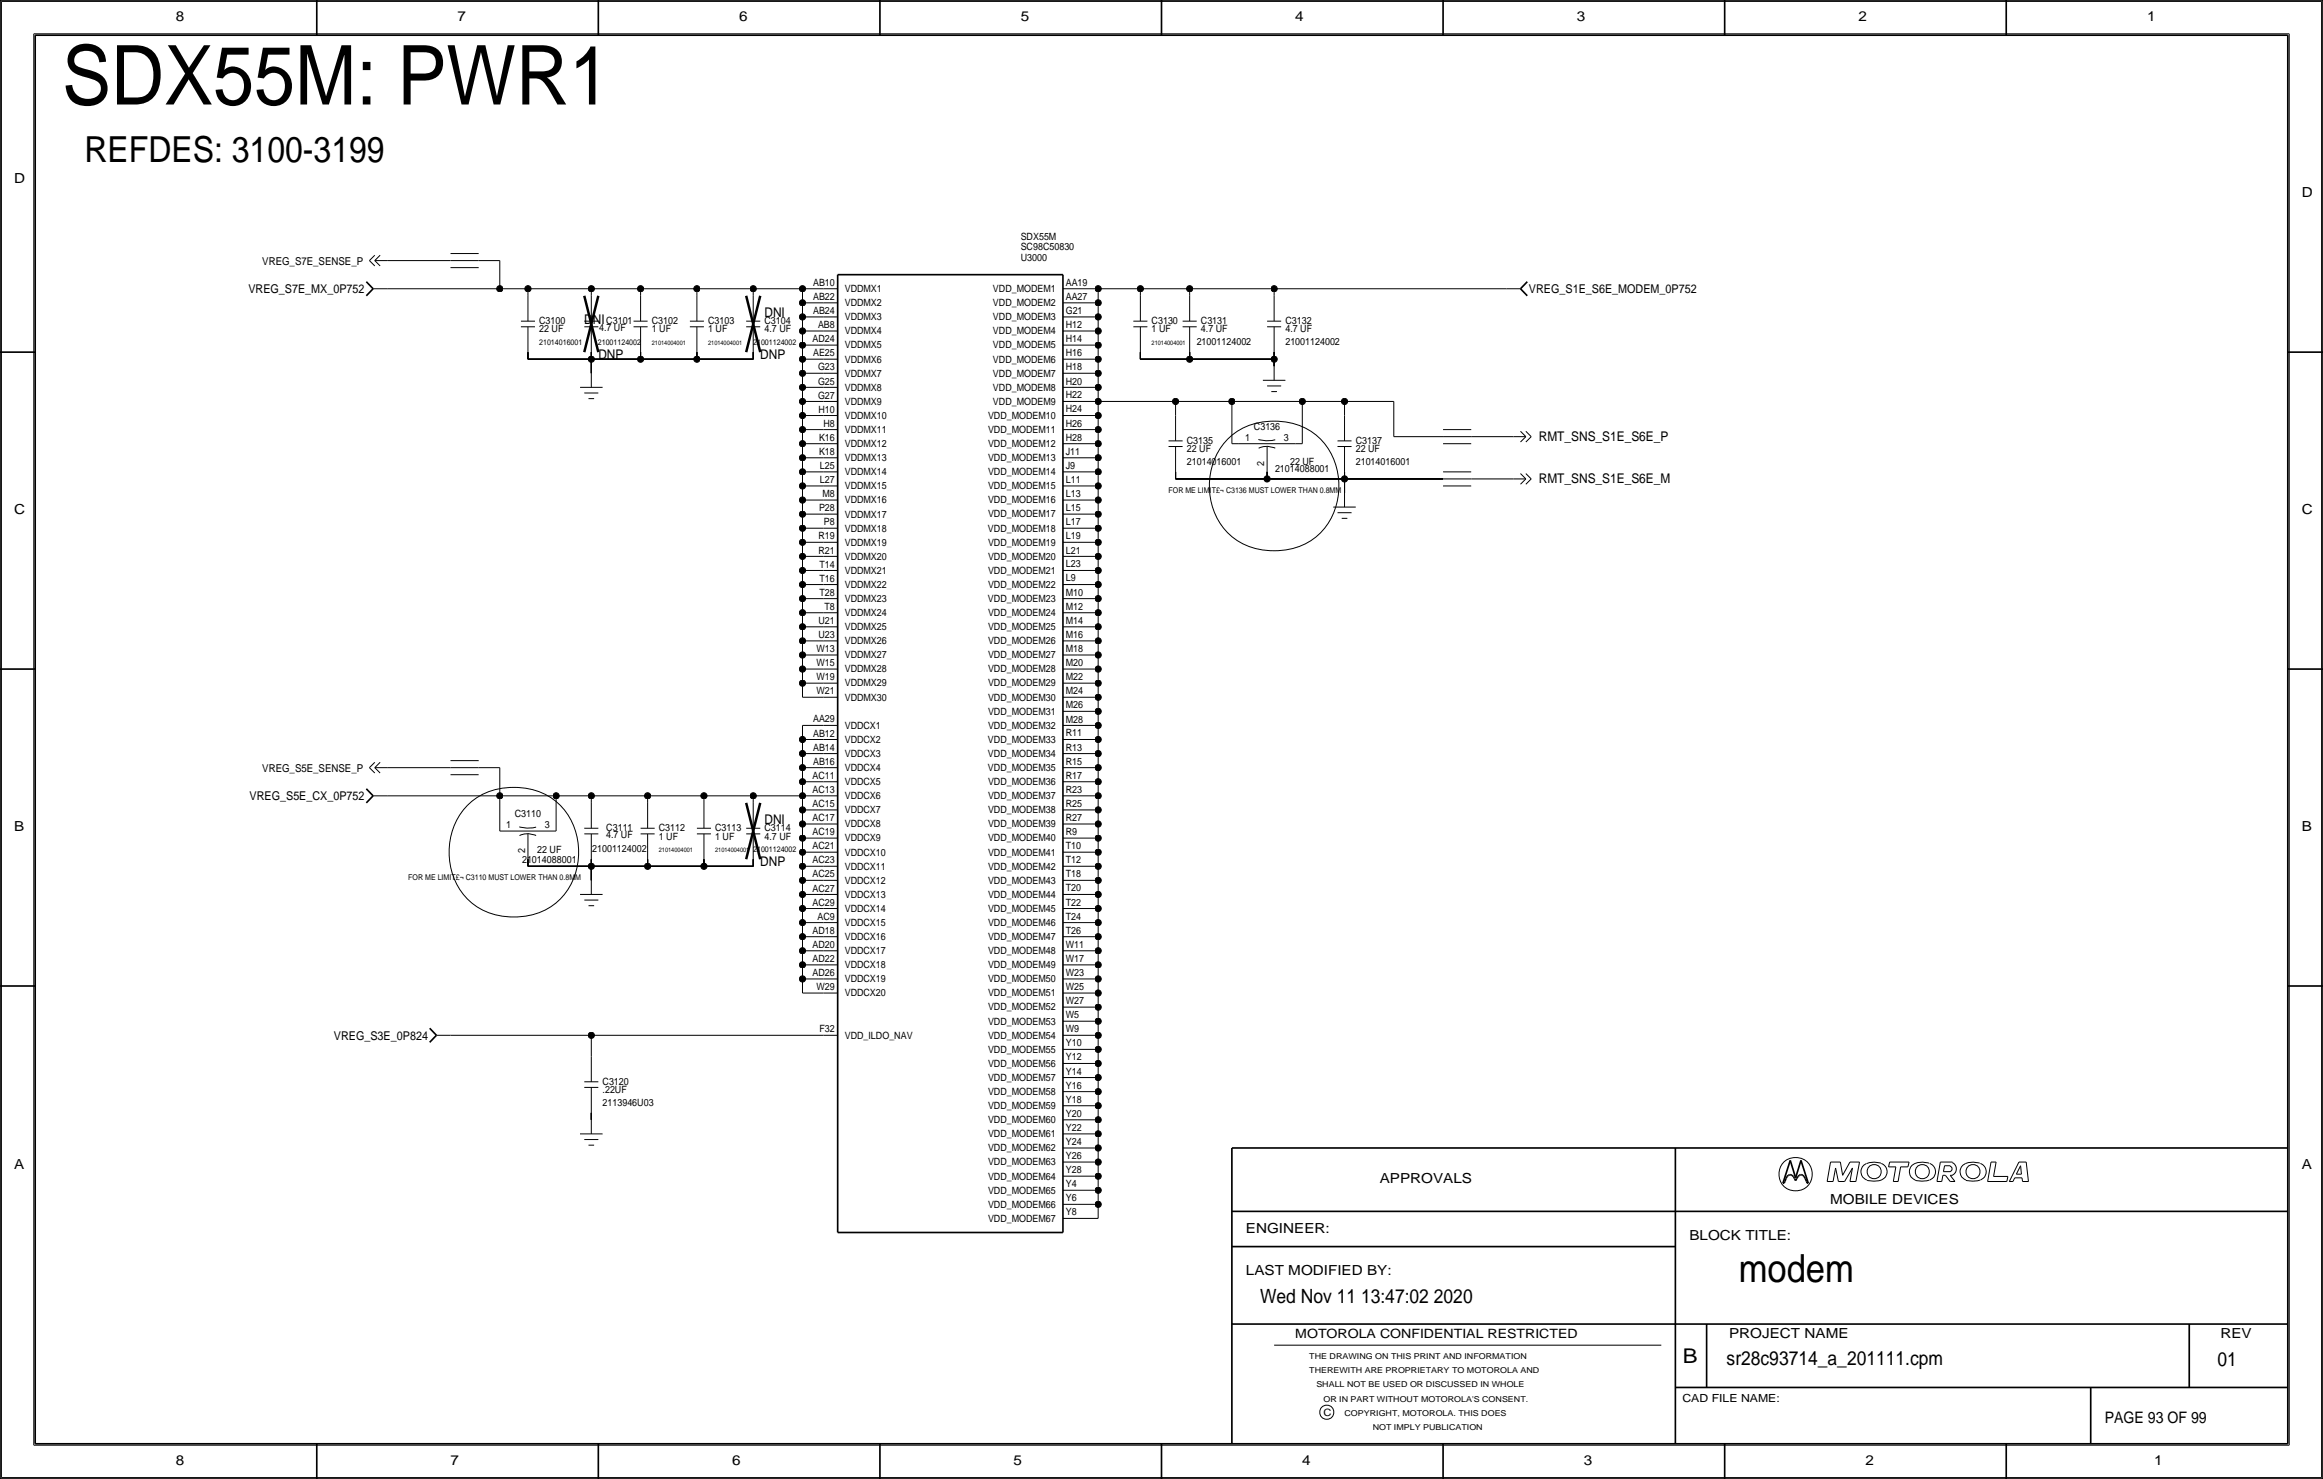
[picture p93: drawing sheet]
<svg xmlns="http://www.w3.org/2000/svg" width="419mm" height="267mm" viewBox="0 0 419 267" stroke-linecap="round" stroke-linejoin="round" font-family="sans-serif">
<defs><g id="words">
<text font-size="14.9" x="11.2" y="18.8">SDX55M: PWR1</text>
<text font-size="7" x="313.7" y="231.1">modem</text>
<text font-size="6.5" x="15.2" y="29.2">REFDES: 3100-3199</text>
<text font-size="3.7" x="303.6" y="245.7">B</text>
<g font-size="3.5">
<text x="227.3" y="234.9">Wed Nov 11 13:47:02 2020</text>
<text x="311.5" y="246.2">sr28c93714_a_201111.cpm</text>
<text x="400" y="246.4">01</text>
</g>
<text font-size="2.9" x="379.7" y="256.5">PAGE 93 OF 99</text>
<g font-size="2.5">
<text x="31.7" y="3.8">8</text>
<text x="82.6" y="3.8">7</text>
<text x="133.3" y="3.8">6</text>
<text x="184.1" y="3.8">5</text>
<text x="233.7" y="3.8">4</text>
<text x="284.5" y="3.8">3</text>
<text x="335.3" y="3.8">2</text>
<text x="387.3" y="3.8">1</text>
<text x="2.5" y="33">D</text>
<text x="415.3" y="35.6">D</text>
<text x="2.5" y="92.7">C</text>
<text x="415.3" y="92.7">C</text>
<text x="2.5" y="149.9">B</text>
<text x="415.3" y="149.9">B</text>
<text x="2.5" y="210.8">A</text>
<text x="248.9" y="213.4">APPROVALS</text>
<text x="415.3" y="210.8">A</text>
<text x="330.2" y="217.2">MOBILE DEVICES</text>
<text x="224.8" y="222.2">ENGINEER:</text>
<text x="304.8" y="223.5">BLOCK TITLE:</text>
<text x="224.8" y="229.9">LAST MODIFIED BY:</text>
<text x="312" y="241.2">PROJECT NAME</text>
<text x="400.6" y="241.3">REV</text>
<text x="31.7" y="264.2">8</text>
<text x="81.3" y="264.2">7</text>
<text x="132.1" y="264.2">6</text>
<text x="182.9" y="264.2">5</text>
<text x="234.9" y="264.2">4</text>
<text x="285.8" y="264.2">3</text>
<text x="336.5" y="264.2">2</text>
<text x="388.6" y="264.2">1</text>
</g>
<g font-size="2.4">
<text x="105.4" y="58.4">DNI</text>
<text x="137.9" y="57.1">DNI</text>
<text x="107.9" y="64.8">DNP</text>
<text x="137.2" y="64.8">DNP</text>
<text x="277.6" y="79.5">RMT_SNS_S1E_S6E_P</text>
<text x="277.6" y="87.1">RMT_SNS_S1E_S6E_M</text>
<text x="137.9" y="148.6">DNI</text>
<text x="137.2" y="156.2">DNP</text>
</g>
<text font-size="2.3" x="233.7" y="241.3">MOTOROLA CONFIDENTIAL RESTRICTED</text>
<g font-size="2.2">
<text x="44.8" y="52.8">VREG_S7E_MX_0P752</text>
<text x="275.8" y="52.8">VREG_S1E_S6E_MODEM_0P752</text>
<text x="45" y="144.3">VREG_S5E_CX_0P752</text>
<text x="60.2" y="187.5">VREG_S3E_0P824</text>
</g>
<g font-size="2">
<text x="47.3" y="47.8">VREG_S7E_SENSE_P</text>
<text x="47.3" y="139.2">VREG_S5E_SENSE_P</text>
<text x="303.5" y="252.7">CAD FILE NAME:</text>
</g>
<g font-size="1.8">
<text x="184.1" y="43.3">SDX55M</text>
<text x="184.1" y="47">U3000</text>
<text x="184.1" y="45.2">SC98C50830</text>
<text x="146.7" y="51.5">AB10</text>
<text x="152.4" y="52.7">VDDMX1</text>
<text x="179.1" y="52.7">VDD_MODEM1</text>
<text x="192.3" y="51.6">AA19</text>
<text x="97.3" y="59.9">22 UF</text>
<text x="97.3" y="58.4">C3100</text>
<text x="108.1" y="59.7">4.7 UF</text>
<text x="109.4" y="58.4">C3101</text>
<text x="117.6" y="58.4">C3102</text>
<text x="117.6" y="59.9">1 UF</text>
<text x="127.8" y="59.9">1 UF</text>
<text x="127.8" y="58.4">C3103</text>
<text x="137.9" y="58.4">C3104</text>
<text x="137.9" y="59.9">4.7 UF</text>
<text x="146.7" y="56.6">AB24</text>
<text x="146.7" y="54.1">AB22</text>
<text x="147.6" y="59.2">AB8</text>
<text x="152.4" y="57.7">VDDMX3</text>
<text x="152.4" y="55.2">VDDMX2</text>
<text x="179.1" y="55.2">VDD_MODEM2</text>
<text x="179.1" y="57.8">VDD_MODEM3</text>
<text x="192.3" y="56.6">G21</text>
<text x="192.3" y="59.1">H12</text>
<text x="192.3" y="54.1">AA27</text>
<text x="207.8" y="59.9">1 UF</text>
<text x="207.8" y="58.4">C3130</text>
<text x="216.7" y="58.4">C3131</text>
<text x="216.7" y="59.9">4.7 UF</text>
<text x="231.9" y="59.9">4.7 UF</text>
<text x="231.9" y="58.4">C3132</text>
<text x="146.6" y="61.7">AD24</text>
<text x="146.7" y="64.3">AE25</text>
<text x="152.4" y="65.4">VDDMX6</text>
<text x="152.4" y="60.3">VDDMX4</text>
<text x="152.4" y="62.8">VDDMX5</text>
<text x="179.1" y="60.3">VDD_MODEM4</text>
<text x="179.1" y="62.8">VDD_MODEM5</text>
<text x="179.1" y="65.4">VDD_MODEM6</text>
<text x="192.3" y="61.7">H14</text>
<text x="192.3" y="64.3">H16</text>
<text x="215.9" y="62.2">21001124002</text>
<text x="231.9" y="62.2">21001124002</text>
<text x="147.6" y="71.9">G27</text>
<text x="147.6" y="69.3">G25</text>
<text x="147.6" y="66.8">G23</text>
<text x="152.4" y="70.4">VDDMX8</text>
<text x="152.4" y="67.9">VDDMX7</text>
<text x="179.1" y="67.9">VDD_MODEM7</text>
<text x="179.1" y="70.5">VDD_MODEM8</text>
<text x="192.3" y="66.8">H18</text>
<text x="192.3" y="71.8">H22</text>
<text x="192.3" y="69.3">H20</text>
<text x="147.7" y="74.4">H10</text>
<text x="148.6" y="77">H8</text>
<text x="152.4" y="75.5">VDDMX10</text>
<text x="152.4" y="73">VDDMX9</text>
<text x="178.2" y="75.5">VDD_MODEM10</text>
<text x="179.1" y="73">VDD_MODEM9</text>
<text x="192.3" y="74.4">H24</text>
<text x="192.3" y="77">H26</text>
<text x="226.2" y="77.5">C3136</text>
<text x="147.8" y="82">K18</text>
<text x="147.8" y="79.5">K16</text>
<text x="152.4" y="78.1">VDDMX11</text>
<text x="152.4" y="80.6">VDDMX12</text>
<text x="152.4" y="83.1">VDDMX13</text>
<text x="178.2" y="83.2">VDD_MODEM13</text>
<text x="178.2" y="80.6">VDD_MODEM12</text>
<text x="178.2" y="78.1">VDD_MODEM11</text>
<text x="192.3" y="82">J11</text>
<text x="192.3" y="79.5">H28</text>
<text x="214.1" y="81.5">22 UF</text>
<text x="214.1" y="80">C3135</text>
<text x="214.1" y="83.8">21014016001</text>
<text x="224.7" y="79.5">1</text>
<text x="228.1" y="84" transform="rotate(-90 228.1 84)">2</text>
<text x="231.6" y="79.5">3</text>
<text x="232.8" y="83.8">22 UF</text>
<text x="244.6" y="80">C3137</text>
<text x="244.6" y="83.8">21014016001</text>
<text x="244.6" y="81.5">22 UF</text>
<text x="147.9" y="87.1">L27</text>
<text x="147.9" y="84.6">L25</text>
<text x="148.4" y="89.7">M8</text>
<text x="152.4" y="88.2">VDDMX15</text>
<text x="152.4" y="85.7">VDDMX14</text>
<text x="178.2" y="88.2">VDD_MODEM15</text>
<text x="178.2" y="85.7">VDD_MODEM14</text>
<text x="192.3" y="87.1">L11</text>
<text x="192.3" y="89.6">L13</text>
<text x="192.3" y="84.5">J9</text>
<text x="230" y="85.1">21014088001</text>
<text x="147.8" y="92.2">P28</text>
<text x="148.7" y="94.7">P8</text>
<text x="152.4" y="90.8">VDDMX16</text>
<text x="152.4" y="93.3">VDDMX17</text>
<text x="152.4" y="95.9">VDDMX18</text>
<text x="178.2" y="95.9">VDD_MODEM18</text>
<text x="178.2" y="90.8">VDD_MODEM16</text>
<text x="178.2" y="93.3">VDD_MODEM17</text>
<text x="192.3" y="94.7">L17</text>
<text x="192.3" y="92.2">L15</text>
<text x="147.7" y="99.8">R21</text>
<text x="147.7" y="97.3">R19</text>
<text x="152.4" y="98.4">VDDMX19</text>
<text x="152.4" y="100.9">VDDMX20</text>
<text x="178.2" y="98.4">VDD_MODEM19</text>
<text x="178.2" y="100.9">VDD_MODEM20</text>
<text x="192.3" y="99.8">L21</text>
<text x="192.3" y="97.3">L19</text>
<text x="147.8" y="107.4">T28</text>
<text x="147.8" y="104.9">T16</text>
<text x="147.8" y="102.4">T14</text>
<text x="152.4" y="106">VDDMX22</text>
<text x="152.4" y="103.5">VDDMX21</text>
<text x="178.2" y="103.5">VDD_MODEM21</text>
<text x="178.2" y="106">VDD_MODEM22</text>
<text x="192.3" y="107.4">M10</text>
<text x="192.3" y="104.9">L9</text>
<text x="192.3" y="102.3">L23</text>
<text x="147.7" y="112.5">U21</text>
<text x="148.7" y="110">T8</text>
<text x="152.4" y="111.1">VDDMX24</text>
<text x="152.4" y="108.5">VDDMX23</text>
<text x="152.4" y="113.6">VDDMX25</text>
<text x="178.2" y="108.6">VDD_MODEM23</text>
<text x="178.2" y="111.1">VDD_MODEM24</text>
<text x="178.2" y="113.6">VDD_MODEM25</text>
<text x="192.3" y="112.5">M14</text>
<text x="192.3" y="109.9">M12</text>
<text x="147.3" y="117.6">W13</text>
<text x="147.7" y="115.1">U23</text>
<text x="152.4" y="118.7">VDDMX27</text>
<text x="152.4" y="116.2">VDDMX26</text>
<text x="178.2" y="118.7">VDD_MODEM27</text>
<text x="178.2" y="116.2">VDD_MODEM26</text>
<text x="192.3" y="117.6">M18</text>
<text x="192.3" y="115">M16</text>
<text x="147.3" y="125.2">W21</text>
<text x="147.3" y="122.7">W19</text>
<text x="147.3" y="120.1">W15</text>
<text x="152.4" y="123.8">VDDMX29</text>
<text x="152.4" y="121.2">VDDMX28</text>
<text x="178.2" y="121.3">VDD_MODEM28</text>
<text x="178.2" y="123.8">VDD_MODEM29</text>
<text x="192.3" y="125.2">M24</text>
<text x="192.3" y="122.6">M22</text>
<text x="192.3" y="120.1">M20</text>
<text x="146.7" y="130.3">AA29</text>
<text x="152.4" y="131.4">VDDCX1</text>
<text x="152.4" y="126.3">VDDMX30</text>
<text x="178.2" y="131.4">VDD_MODEM32</text>
<text x="178.2" y="126.3">VDD_MODEM30</text>
<text x="178.2" y="128.9">VDD_MODEM31</text>
<text x="192.3" y="130.3">M28</text>
<text x="192.3" y="127.7">M26</text>
<text x="146.7" y="137.9">AB16</text>
<text x="146.7" y="135.4">AB14</text>
<text x="146.7" y="132.8">AB12</text>
<text x="152.4" y="133.9">VDDCX2</text>
<text x="152.4" y="136.5">VDDCX3</text>
<text x="178.2" y="134">VDD_MODEM33</text>
<text x="178.2" y="136.5">VDD_MODEM34</text>
<text x="192.3" y="137.9">R15</text>
<text x="192.3" y="135.3">R13</text>
<text x="192.3" y="132.8">R11</text>
<text x="146.6" y="143">AC13</text>
<text x="146.6" y="140.4">AC11</text>
<text x="152.4" y="139">VDDCX4</text>
<text x="152.4" y="141.6">VDDCX5</text>
<text x="178.2" y="139">VDD_MODEM35</text>
<text x="178.2" y="141.6">VDD_MODEM36</text>
<text x="192.3" y="143">R23</text>
<text x="192.3" y="140.4">R17</text>
<text x="91.3" y="149.4">1</text>
<text x="92.9" y="147.3">C3110</text>
<text x="98.3" y="149.4">3</text>
<text x="109.4" y="149.9">C3111</text>
<text x="118.9" y="149.9">C3112</text>
<text x="129" y="149.9">C3113</text>
<text x="137.9" y="149.9">C3114</text>
<text x="146.6" y="145.5">AC15</text>
<text x="146.6" y="148.1">AC17</text>
<text x="152.4" y="146.7">VDDCX7</text>
<text x="152.4" y="144.1">VDDCX6</text>
<text x="152.4" y="149.2">VDDCX8</text>
<text x="178.2" y="146.7">VDD_MODEM38</text>
<text x="178.2" y="149.2">VDD_MODEM39</text>
<text x="178.2" y="144.1">VDD_MODEM37</text>
<text x="192.3" y="148">R27</text>
<text x="192.3" y="145.5">R25</text>
<text x="94.2" y="155.5">21014088001</text>
<text x="94.7" y="153.8" transform="rotate(-90 94.7 153.8)">2</text>
<text x="96.9" y="153.9">22 UF</text>
<text x="106.8" y="153.7">21001124002</text>
<text x="109.3" y="151.1">4.7 UF</text>
<text x="118.9" y="151.4">1 UF</text>
<text x="129" y="151.4">1 UF</text>
<text x="137.9" y="151.4">4.7 UF</text>
<text x="146.6" y="155.7">AC23</text>
<text x="146.6" y="153.2">AC21</text>
<text x="146.6" y="150.6">AC19</text>
<text x="152.4" y="154.3">VDDCX10</text>
<text x="152.4" y="151.7">VDDCX9</text>
<text x="178.2" y="151.7">VDD_MODEM40</text>
<text x="178.2" y="154.3">VDD_MODEM41</text>
<text x="192.3" y="155.7">T12</text>
<text x="192.3" y="153.1">T10</text>
<text x="192.3" y="150.6">R9</text>
<text x="146.6" y="160.8">AC27</text>
<text x="146.6" y="158.2">AC25</text>
<text x="152.4" y="156.8">VDDCX11</text>
<text x="152.4" y="161.9">VDDCX13</text>
<text x="152.4" y="159.3">VDDCX12</text>
<text x="178.2" y="156.8">VDD_MODEM42</text>
<text x="178.2" y="161.9">VDD_MODEM44</text>
<text x="178.2" y="159.4">VDD_MODEM43</text>
<text x="192.3" y="160.7">T20</text>
<text x="192.3" y="158.2">T18</text>
<text x="146.6" y="163.3">AC29</text>
<text x="147.5" y="165.8">AC9</text>
<text x="152.4" y="167">VDDCX15</text>
<text x="152.4" y="164.4">VDDCX14</text>
<text x="178.2" y="167">VDD_MODEM46</text>
<text x="178.2" y="164.4">VDD_MODEM45</text>
<text x="192.3" y="165.8">T24</text>
<text x="192.3" y="163.3">T22</text>
<text x="146.6" y="173.5">AD22</text>
<text x="146.6" y="170.9">AD20</text>
<text x="146.6" y="168.4">AD18</text>
<text x="152.4" y="172.1">VDDCX17</text>
<text x="152.4" y="169.5">VDDCX16</text>
<text x="178.2" y="172.1">VDD_MODEM48</text>
<text x="178.2" y="169.5">VDD_MODEM47</text>
<text x="192.3" y="173.4">W17</text>
<text x="192.3" y="170.9">W11</text>
<text x="192.3" y="168.4">T26</text>
<text x="146.6" y="176">AD26</text>
<text x="147.3" y="178.5">W29</text>
<text x="152.4" y="179.7">VDDCX20</text>
<text x="152.4" y="177.1">VDDCX19</text>
<text x="152.4" y="174.6">VDDCX18</text>
<text x="178.2" y="179.7">VDD_MODEM51</text>
<text x="178.2" y="177.1">VDD_MODEM50</text>
<text x="178.2" y="174.6">VDD_MODEM49</text>
<text x="192.3" y="178.5">W25</text>
<text x="192.3" y="176">W23</text>
<text x="178.2" y="184.8">VDD_MODEM53</text>
<text x="178.2" y="182.2">VDD_MODEM52</text>
<text x="192.3" y="183.6">W5</text>
<text x="192.3" y="181.1">W27</text>
<text x="147.8" y="186.1">F32</text>
<text x="152.4" y="187.3">VDD_ILDO_NAV</text>
<text x="178.2" y="189.8">VDD_MODEM55</text>
<text x="178.2" y="187.3">VDD_MODEM54</text>
<text x="192.3" y="191.2">Y12</text>
<text x="192.3" y="188.7">Y10</text>
<text x="192.3" y="186.2">W9</text>
<text x="108.7" y="195.6">C3120</text>
<text x="108.7" y="197.1">.22UF</text>
<text x="178.2" y="197.4">VDD_MODEM58</text>
<text x="178.2" y="194.9">VDD_MODEM57</text>
<text x="178.2" y="192.4">VDD_MODEM56</text>
<text x="192.3" y="196.3">Y16</text>
<text x="192.3" y="193.8">Y14</text>
<text x="108.7" y="199.4">2113946U03</text>
<text x="178.2" y="202.5">VDD_MODEM60</text>
<text x="178.2" y="200">VDD_MODEM59</text>
<text x="192.3" y="203.9">Y22</text>
<text x="192.3" y="201.4">Y20</text>
<text x="192.3" y="198.9">Y18</text>
<text x="178.2" y="207.6">VDD_MODEM62</text>
<text x="178.2" y="205.1">VDD_MODEM61</text>
<text x="192.3" y="209">Y26</text>
<text x="192.3" y="206.5">Y24</text>
<text x="178.2" y="215.2">VDD_MODEM65</text>
<text x="178.2" y="212.7">VDD_MODEM64</text>
<text x="178.2" y="210.2">VDD_MODEM63</text>
<text x="192.3" y="214.1">Y4</text>
<text x="192.3" y="211.6">Y28</text>
<text x="178.2" y="220.3">VDD_MODEM67</text>
<text x="178.2" y="217.8">VDD_MODEM66</text>
<text x="192.3" y="219.2">Y8</text>
<text x="192.3" y="216.6">Y6</text>
<text x="238.8" y="255.3">C</text>
</g>
<g font-size="1.5">
<text x="236.2" y="245.1">THE DRAWING ON THIS PRINT AND INFORMATION</text>
<text x="236.2" y="247.6">THEREWITH ARE PROPRIETARY TO MOTOROLA AND</text>
<text x="237.5" y="250.2">SHALL NOT BE USED OR DISCUSSED IN WHOLE</text>
<text x="238.8" y="252.7">OR IN PART WITHOUT MOTOROLA'S CONSENT.</text>
<text x="242.6" y="255.3">COPYRIGHT, MOTOROLA. THIS DOES</text>
<text x="247.6" y="257.8">NOT IMPLY PUBLICATION</text>
</g>
<g font-size="1.4">
<text x="97.3" y="62.2">21014016001</text>
<text x="107.9" y="62.2">21001124002</text>
<text x="135.9" y="62.2">21001124002</text>
<text x="210.8" y="88.9">FOR ME LIMIT£¬ C3136 MUST LOWER THAN 0.8MM</text>
<text x="135.9" y="153.7">21001124002</text>
<text x="73.7" y="158.8">FOR ME LIMIT£¬ C3110 MUST LOWER THAN 0.8MM</text>
</g>
<g font-size="1.1">
<text x="117.6" y="62.2">21014004001</text>
<text x="127.8" y="62.2">21014004001</text>
<text x="207.8" y="62.2">21014004001</text>
<text x="118.9" y="153.7">21014004001</text>
<text x="129" y="153.7">21014004001</text>
</g>
</g></defs>
<!-- layer: Nets -->
<g fill="none" stroke="#000" stroke-width=".18">
<path d="M69.8 47h11.5zM69.9 52.1h20.3zM86.4 47h3.8zM90.2 47v5.1zM90.2 52.1h5zM95.2 52.1v1.2zM95.2 52.1h11.5zM106.7 52.1v1.2zM106.7 52.1h8.9zM115.6 52.1v1.2zM115.6 52.1h10.1zM125.7 52.1v1.2z"/>
<path d="M125.7 52.1h10.2zM135.9 52.1v1.2zM135.9 52.1h8.9zM144.8 52.1h3.8zM144.8 52.1v2.5zM144.8 54.6v2.5zM144.8 57.2v2.5zM144.8 59.7v2.5zM144.8 54.6h3.8zM144.8 57.2h3.8zM144.8 59.7h3.8zM194.3 52.1h3.8z"/>
<path d="M194.3 54.6h3.8zM194.3 57.2h3.8zM194.3 59.7h3.8zM198.1 52.1v2.5zM198.1 54.6v2.5zM198.1 57.2v2.5zM198.1 59.7v2.5zM198.1 52.1h7.6zM205.7 52.1v1.2zM205.7 52.1h8.9zM214.6 52.1v1.2zM214.6 52.1h15.3z"/>
<path d="M229.9 52.1v1.2zM229.9 52.1h41.9zM95.2 63.5v1.3zM95.2 64.8h11.5zM106.7 63.5v1.3zM106.7 64.8v2.5zM106.7 64.8h8.9zM115.6 63.5v1.3zM115.6 64.8h10.1zM125.7 63.5v1.3zM125.7 64.8h10.2zM135.9 63.5v1.3z"/>
<path d="M144.8 62.2v2.6zM144.8 64.8v2.5zM144.8 67.3v2.5zM144.8 69.8v2.6zM144.8 72.4v2.5zM144.8 74.9v2.6zM144.8 77.5v2.5zM144.8 62.2h3.8zM144.8 64.8h3.8zM144.8 67.3h3.8zM144.8 69.8h3.8zM144.8 72.4h3.8z"/>
<path d="M144.8 74.9h3.8zM144.8 77.5h3.8zM194.3 62.2h3.8zM194.3 64.8h3.8zM194.3 77.5h3.8zM194.3 67.3h3.8zM194.3 69.8h3.8zM194.3 74.9h3.8zM194.3 72.4h3.8zM198.1 62.2v2.6zM198.1 77.5v2.5zM198.1 64.8v2.5z"/>
<path d="M198.1 67.3v2.5zM198.1 74.9v2.6zM198.1 72.4v2.5zM198.1 69.8v2.6zM198.1 72.4h14zM205.7 63.5v1.3zM205.7 64.8h8.9zM212.1 72.4v2.5zM212.1 72.4h10.1zM214.6 63.5v1.3zM214.6 64.8h15.3zM221.9 78.8a12.6 12.6 0 0 1 15.9 0 12.4 12.4 0 0 1 0 17.7 12.6 12.6 0 0 1-15.9 0 12.4 12.4 0 0 1 0-17.7z"/>
<path d="M222.2 72.4v7.6zM222.2 72.4h12.7zM229.9 64.8v1.2zM229.9 63.5v1.3zM234.9 72.4v7.6zM235 72.4h7.6zM242.6 72.4v2.5zM242.6 72.4h8.9zM251.5 78.7h8.8zM251.5 72.4v6.3zM265.4 78.7h7.6zM144.8 80v2.5z"/>
<path d="M144.8 82.6v2.5zM144.8 85.1v2.5zM144.8 87.6v2.6zM144.8 90.2v2.5zM144.8 92.7v2.5zM144.8 95.2v2.6zM144.8 97.8v2.5zM144.8 80h3.8zM144.8 82.6h3.8zM144.8 85.1h3.8zM144.8 87.6h3.8zM144.8 90.2h3.8z"/>
<path d="M144.8 92.7h3.8zM144.8 95.2h3.8zM144.8 97.8h3.8zM194.3 97.8h3.8zM194.3 95.2h3.8zM194.3 92.7h3.8zM194.3 90.2h3.8zM194.3 87.6h3.8zM194.3 85.1h3.8zM194.3 82.6h3.8zM194.3 80h3.8zM198.1 97.8v2.5z"/>
<path d="M198.1 95.2v2.6zM198.1 92.7v2.5zM198.1 90.2v2.5zM198.1 87.6v2.6zM198.1 85.1v2.5zM198.1 82.6v2.5zM198.1 80v2.5zM212.1 85.1v1.3zM212.1 86.4h16.5zM222.2 80h1.3zM228.6 85.1v1.3zM228.6 86.4h14z"/>
<path d="M233.7 80h1.2zM242.6 86.4v2.5zM242.6 85.1v1.3zM242.6 86.4h17.7zM265.4 86.4h7.6zM144.8 100.3v2.6zM144.8 102.9v2.5zM144.8 105.4v2.5zM144.8 108v2.5zM144.8 110.5v2.5zM144.8 113v2.6zM144.8 118.1v2.5z"/>
<path d="M144.8 115.6v2.5zM144.8 100.3h3.8zM144.8 102.9h3.8zM144.8 105.4h3.8zM144.8 108h3.8zM144.8 110.5h3.8zM144.8 113h3.8zM144.8 115.6h3.8zM144.8 118.1h3.8zM194.3 118.1h3.8zM194.3 115.6h3.8zM194.3 113h3.8z"/>
<path d="M194.3 110.5h3.8zM194.3 108h3.8zM194.3 105.4h3.8zM194.3 102.9h3.8zM194.3 100.3h3.8zM198.1 118.1v2.5zM198.1 115.6v2.5zM198.1 113v2.6zM198.1 110.5v2.5zM198.1 108v2.5zM198.1 105.4v2.5zM198.1 102.9v2.5z"/>
<path d="M198.1 100.3v2.6zM69.8 138.4h11.5zM86.4 138.4h3.8zM90.2 138.4v5.1zM144.8 130.8h3.8zM144.8 130.8v2.5zM144.8 133.3h3.8zM144.8 133.4v2.5zM144.8 135.9h3.8zM144.8 135.9v2.5zM144.8 138.4h3.8zM144.8 138.4v2.6z"/>
<path d="M144.8 123.2v2.5zM144.8 120.7v2.5zM144.8 125.7h3.8zM144.8 123.2h3.8zM144.8 120.7h3.8zM194.3 138.4h3.8zM194.3 135.9h3.8zM194.3 133.3h3.8zM194.3 130.8h3.8zM194.3 128.3h3.8zM194.3 125.7h3.8zM194.3 123.2h3.8z"/>
<path d="M194.3 120.7h3.8zM198.1 138.4v2.6zM198.1 135.9v2.5zM198.1 133.3v2.6zM198.1 130.8v2.5zM198.1 128.3v2.5zM198.1 125.7v2.6zM198.1 123.2v2.5zM198.1 120.7v2.5zM69.8 143.5h20.4zM84.8 144.8a12.6 12.6 0 0 1 15.9 0 12.4 12.4 0 0 1 0 17.7 12.6 12.6 0 0 1-15.9 0 12.4 12.4 0 0 1 0-17.7zM90.2 143.5v6.4z"/>
<path d="M90.2 143.5h10.1zM95.2 154.9v1.3zM95.3 156.2h11.4zM100.3 143.5v6.4zM100.3 143.5h6.4zM106.7 154.9v1.3zM106.7 156.2v2.5zM106.7 156.2h10.1zM106.7 143.5v1.3zM106.7 143.5h10.1zM116.8 154.9v1.3zM116.8 156.2h10.2z"/>
<path d="M116.8 143.5v1.3zM116.8 143.5h10.2zM127 154.9v1.3zM127 156.2h8.9zM127 143.5v1.3zM127 143.5h8.9zM135.9 154.9v1.3zM135.9 143.5v1.3zM135.9 143.5h8.9zM144.8 158.8v2.5zM144.8 156.2v2.5zM144.8 153.7v2.5z"/>
<path d="M144.8 151.1v2.6zM144.8 148.6v2.5zM144.8 141h3.8zM144.8 146.1v2.5zM144.8 143.5v2.5zM144.8 141v2.5zM144.8 158.8h3.8zM144.8 156.2h3.8zM144.8 153.7h3.8zM144.8 151.1h3.8zM144.8 148.6h3.8zM144.8 146.1h3.8z"/>
<path d="M144.8 143.5h3.8zM194.3 158.8h3.8zM194.3 156.2h3.8zM194.3 153.7h3.8zM194.3 151.1h3.8zM194.3 148.6h3.8zM194.3 146.1h3.8zM194.3 143.5h3.8zM194.3 141h3.8zM198.1 158.8v2.5zM198.1 156.2v2.5zM198.1 153.7v2.5z"/>
<path d="M198.1 151.1v2.6zM198.1 148.6v2.5zM198.1 146.1v2.5zM198.1 143.5v2.5zM198.1 141v2.5zM144.8 179.1h3.8zM144.8 176.5v2.6zM144.8 176.5h3.8zM144.8 174v2.5zM144.8 174h3.8zM144.8 171.4v2.6zM144.8 168.9v2.5z"/>
<path d="M144.8 166.4v2.5zM144.8 163.8v2.6zM144.8 161.3v2.5zM144.8 171.4h3.8zM144.8 168.9h3.8zM144.8 166.4h3.8zM144.8 163.8h3.8zM144.8 161.3h3.8zM194.3 179.1h3.8zM194.3 176.5h3.8zM194.3 174h3.8zM194.3 171.4h3.8z"/>
<path d="M194.3 168.9h3.8zM194.3 166.4h3.8zM194.3 163.8h3.8zM194.3 161.3h3.8zM198.1 179.1v2.5zM198.1 176.5v2.6zM198.1 174v2.5zM198.1 171.4v2.6zM198.1 168.9v2.5zM198.1 166.4v2.5zM198.1 163.8v2.6zM198.1 161.3v2.5z"/>
<path d="M81.3 186.7h25.4zM106.7 186.7v3.8zM106.7 186.7h41.9zM194.3 199.4h3.8zM194.3 196.8h3.8zM194.3 194.3h3.8zM194.3 191.8h3.8zM194.3 189.2h3.8zM194.3 186.7h3.8zM194.3 184.1h3.8zM194.3 181.6h3.8zM198.1 199.4v2.5z"/>
<path d="M198.1 196.8v2.6zM198.1 194.3v2.5zM198.1 191.8v2.5zM198.1 189.2v2.6zM198.1 186.7v2.5zM198.1 184.1v2.6zM198.1 181.6v2.5zM106.7 200.7v1.2zM194.3 219.7h3.8zM194.3 217.2h3.8zM194.3 214.6h3.8zM194.3 212.1h3.8z"/>
<path d="M194.3 209.6h3.8zM194.3 207h3.8zM194.3 204.5h3.8zM194.3 201.9h3.8zM198.1 217.2v2.5zM198.1 214.6v2.6zM198.1 212.1v2.5zM198.1 209.6v2.5zM198.1 207v2.5zM198.1 204.5v2.5zM198.1 201.9v2.6z"/>
</g>
<g fill="#000" stroke="#000" stroke-width=".18">
<circle cx="90.2" cy="52.1" r=".56"/>
<circle cx="95.2" cy="52.1" r=".56"/>
<circle cx="106.7" cy="52.1" r=".56"/>
<circle cx="115.6" cy="52.1" r=".56"/>
<circle cx="125.7" cy="52.1" r=".56"/>
<circle cx="135.9" cy="52.1" r=".56"/>
<circle cx="144.8" cy="52.1" r=".56"/>
<circle cx="144.8" cy="59.7" r=".56"/>
<circle cx="144.8" cy="57.1" r=".56"/>
<circle cx="144.8" cy="54.6" r=".56"/>
<circle cx="198.1" cy="54.6" r=".56"/>
<circle cx="198.1" cy="59.7" r=".56"/>
<circle cx="198.1" cy="52.1" r=".56"/>
<circle cx="198.1" cy="57.1" r=".56"/>
<circle cx="205.7" cy="52.1" r=".56"/>
<circle cx="214.6" cy="52.1" r=".56"/>
<circle cx="229.9" cy="52.1" r=".56"/>
<circle cx="106.7" cy="64.8" r=".56"/>
<circle cx="115.6" cy="64.8" r=".56"/>
<circle cx="125.7" cy="64.8" r=".56"/>
<circle cx="144.8" cy="72.4" r=".56"/>
<circle cx="144.8" cy="67.3" r=".56"/>
<circle cx="144.8" cy="77.5" r=".56"/>
<circle cx="144.8" cy="74.9" r=".56"/>
<circle cx="144.8" cy="64.8" r=".56"/>
<circle cx="144.8" cy="69.8" r=".56"/>
<circle cx="144.8" cy="62.2" r=".56"/>
<circle cx="198.1" cy="67.3" r=".56"/>
<circle cx="198.1" cy="74.9" r=".56"/>
<circle cx="198.1" cy="64.8" r=".56"/>
<circle cx="198.1" cy="77.5" r=".56"/>
<circle cx="198.1" cy="69.8" r=".56"/>
<circle cx="198.1" cy="72.4" r=".56"/>
<circle cx="198.1" cy="62.2" r=".56"/>
<circle cx="212.1" cy="72.4" r=".56"/>
<circle cx="214.6" cy="64.8" r=".56"/>
<circle cx="222.3" cy="72.4" r=".56"/>
<circle cx="229.9" cy="64.8" r=".56"/>
<circle cx="235" cy="72.4" r=".56"/>
<circle cx="242.6" cy="72.4" r=".56"/>
<circle cx="144.8" cy="90.2" r=".56"/>
<circle cx="144.8" cy="92.7" r=".56"/>
<circle cx="144.8" cy="85.1" r=".56"/>
<circle cx="144.8" cy="95.2" r=".56"/>
<circle cx="144.8" cy="82.5" r=".56"/>
<circle cx="144.8" cy="97.8" r=".56"/>
<circle cx="144.8" cy="80" r=".56"/>
<circle cx="144.8" cy="87.6" r=".56"/>
<circle cx="198.1" cy="92.7" r=".56"/>
<circle cx="198.1" cy="85.1" r=".56"/>
<circle cx="198.1" cy="87.6" r=".56"/>
<circle cx="198.1" cy="95.2" r=".56"/>
<circle cx="198.1" cy="90.2" r=".56"/>
<circle cx="198.1" cy="80" r=".56"/>
<circle cx="198.1" cy="97.8" r=".56"/>
<circle cx="198.1" cy="82.5" r=".56"/>
<circle cx="228.6" cy="86.4" r=".56"/>
<circle cx="242.6" cy="86.4" r=".56"/>
<circle cx="144.8" cy="115.6" r=".56"/>
<circle cx="144.8" cy="107.9" r=".56"/>
<circle cx="144.8" cy="100.3" r=".56"/>
<circle cx="144.8" cy="105.4" r=".56"/>
<circle cx="144.8" cy="102.9" r=".56"/>
<circle cx="144.8" cy="118.1" r=".56"/>
<circle cx="144.8" cy="113" r=".56"/>
<circle cx="144.8" cy="110.5" r=".56"/>
<circle cx="198.1" cy="100.3" r=".56"/>
<circle cx="198.1" cy="107.9" r=".56"/>
<circle cx="198.1" cy="113" r=".56"/>
<circle cx="198.1" cy="110.5" r=".56"/>
<circle cx="198.1" cy="115.6" r=".56"/>
<circle cx="198.1" cy="105.4" r=".56"/>
<circle cx="198.1" cy="102.9" r=".56"/>
<circle cx="198.1" cy="118.1" r=".56"/>
<circle cx="144.8" cy="123.2" r=".56"/>
<circle cx="144.8" cy="135.9" r=".56"/>
<circle cx="144.8" cy="138.4" r=".56"/>
<circle cx="144.8" cy="133.3" r=".56"/>
<circle cx="144.8" cy="120.6" r=".56"/>
<circle cx="198.1" cy="135.9" r=".56"/>
<circle cx="198.1" cy="125.7" r=".56"/>
<circle cx="198.1" cy="138.4" r=".56"/>
<circle cx="198.1" cy="130.8" r=".56"/>
<circle cx="198.1" cy="133.3" r=".56"/>
<circle cx="198.1" cy="123.2" r=".56"/>
<circle cx="198.1" cy="128.3" r=".56"/>
<circle cx="198.1" cy="120.6" r=".56"/>
<circle cx="90.2" cy="143.5" r=".56"/>
<circle cx="100.3" cy="143.5" r=".56"/>
<circle cx="106.7" cy="156.2" r=".56"/>
<circle cx="106.7" cy="143.5" r=".56"/>
<circle cx="116.8" cy="156.2" r=".56"/>
<circle cx="116.8" cy="143.5" r=".56"/>
<circle cx="127" cy="156.2" r=".56"/>
<circle cx="127" cy="143.5" r=".56"/>
<circle cx="135.9" cy="143.5" r=".56"/>
<circle cx="144.8" cy="153.7" r=".56"/>
<circle cx="144.8" cy="158.7" r=".56"/>
<circle cx="144.8" cy="148.6" r=".56"/>
<circle cx="144.8" cy="151.1" r=".56"/>
<circle cx="144.8" cy="141" r=".56"/>
<circle cx="144.8" cy="156.2" r=".56"/>
<circle cx="144.8" cy="143.5" r=".56"/>
<circle cx="144.8" cy="146" r=".56"/>
<circle cx="198.1" cy="141" r=".56"/>
<circle cx="198.1" cy="158.7" r=".56"/>
<circle cx="198.1" cy="156.2" r=".56"/>
<circle cx="198.1" cy="148.6" r=".56"/>
<circle cx="198.1" cy="151.1" r=".56"/>
<circle cx="198.1" cy="153.7" r=".56"/>
<circle cx="198.1" cy="143.5" r=".56"/>
<circle cx="198.1" cy="146" r=".56"/>
<circle cx="144.8" cy="171.4" r=".56"/>
<circle cx="144.8" cy="174" r=".56"/>
<circle cx="144.8" cy="161.3" r=".56"/>
<circle cx="144.8" cy="168.9" r=".56"/>
<circle cx="144.8" cy="166.4" r=".56"/>
<circle cx="144.8" cy="176.5" r=".56"/>
<circle cx="144.8" cy="163.8" r=".56"/>
<circle cx="198.1" cy="179.1" r=".56"/>
<circle cx="198.1" cy="176.5" r=".56"/>
<circle cx="198.1" cy="171.4" r=".56"/>
<circle cx="198.1" cy="168.9" r=".56"/>
<circle cx="198.1" cy="166.4" r=".56"/>
<circle cx="198.1" cy="174" r=".56"/>
<circle cx="198.1" cy="161.3" r=".56"/>
<circle cx="198.1" cy="163.8" r=".56"/>
<circle cx="106.7" cy="186.7" r=".56"/>
<circle cx="198.1" cy="196.8" r=".56"/>
<circle cx="198.1" cy="189.2" r=".56"/>
<circle cx="198.1" cy="181.6" r=".56"/>
<circle cx="198.1" cy="199.4" r=".56"/>
<circle cx="198.1" cy="194.3" r=".56"/>
<circle cx="198.1" cy="186.7" r=".56"/>
<circle cx="198.1" cy="191.8" r=".56"/>
<circle cx="198.1" cy="184.1" r=".56"/>
<circle cx="198.1" cy="207" r=".56"/>
<circle cx="198.1" cy="217.2" r=".56"/>
<circle cx="198.1" cy="214.6" r=".56"/>
<circle cx="198.1" cy="212.1" r=".56"/>
<circle cx="198.1" cy="204.5" r=".56"/>
<circle cx="198.1" cy="209.5" r=".56"/>
<circle cx="198.1" cy="201.9" r=".56"/>
</g>
<!-- layer: Components -->
<g fill="none" stroke="#000" stroke-width=".18">
<path d="M66.6 47l1 1zM66.6 47l1-1zM67.3 52.1h2.5zM67.6 47l1 1zM67.6 47h2.3zM67.6 47l1-1zM81.3 47h5.1zM81.3 45.7h5.1zM81.3 48.3h5.1zM94 58.9h2.5zM94 57.9h2.5zM95.2 58.9v4.6z"/>
<path d="M95.2 53.3v4.6zM105.4 58.9h2.5zM105.4 57.9h2.5zM106.7 58.9v4.6zM106.7 53.3v4.6zM114.3 58.9h2.5zM114.3 57.9h2.5zM115.6 58.9v4.6zM115.6 53.3v4.6zM124.5 58.9h2.5zM124.5 57.9h2.5zM125.7 58.9v4.6z"/>
<path d="M125.7 53.3v4.6zM134.6 58.9h2.6zM134.6 57.9h2.6zM135.9 58.9v4.6zM135.9 53.3v4.6zM148.6 59.7h2.5zM148.6 57.2h2.5zM148.6 54.6h2.5zM148.6 52.1h2.5zM191.8 59.7h2.5zM191.8 57.2h2.5zM191.8 54.6h2.5z"/>
<path d="M191.8 52.1h2.5zM204.5 58.9h2.5zM204.5 57.9h2.5zM205.7 58.9v4.6zM205.7 53.3v4.6zM213.4 58.9h2.5zM213.4 57.9h2.5zM214.6 58.9v4.6zM214.6 53.3v4.6zM228.6 58.9h2.5zM228.6 57.9h2.5zM229.9 58.9v4.6z"/>
<path d="M229.9 53.3v4.6zM271.8 52.1h2.5zM104.6 69.8h4.1zM105.4 70.9h2.5zM106.2 71.9h1zM106.7 67.3v2.5zM148.6 77.5h2.5zM148.6 74.9h2.5zM148.6 72.4h2.5zM148.6 69.8h2.5zM148.6 67.3h2.5zM148.6 64.8h2.5z"/>
<path d="M148.6 62.2h2.5zM191.8 77.5h2.5zM191.8 74.9h2.5zM191.8 72.4h2.5zM191.8 69.8h2.5zM191.8 67.3h2.5zM191.8 64.8h2.5zM191.8 62.2h2.5zM210.8 79.5h2.6zM212.1 74.9v4.6zM227 79.2l.5 .2a5.7 5.7 0 0 0 2.6-.1M227.8 68.6h4.1z"/>
<path d="M228.6 69.6h2.5zM229.4 70.6h1zM229.9 66v2.6zM241.3 79.5h2.5zM242.6 74.9v4.6zM260.3 78.7h5.1zM260.3 77.5h5.1zM273 78.7h2.3zM274.3 77.8l1 .9zM274.3 79.7l1-1zM275.3 77.8l1 .9zM275.3 79.7l1-1z"/>
<path d="M148.6 97.8h2.5zM148.6 95.2h2.5zM148.6 92.7h2.5zM148.6 90.2h2.5zM148.6 87.6h2.5zM148.6 85.1h2.5zM148.6 82.6h2.5zM148.6 80h2.5zM191.8 97.8h2.5zM191.8 95.2h2.5zM191.8 92.7h2.5zM191.8 90.2h2.5z"/>
<path d="M191.8 87.6h2.5zM191.8 85.1h2.5zM191.8 82.6h2.5zM191.8 80h2.5zM210.8 80.5h2.6zM212.1 80.5v4.6zM223.5 80h10.2zM227.1 80.8a3.6 3.6 0 0 1 3 0M228.6 80.5v4.6zM240.5 91.4h4.1zM241.3 80.5h2.5zM241.3 92.5h2.5z"/>
<path d="M242.1 93.5h1zM242.6 88.9v2.5zM242.6 80.5v4.6zM260.3 86.4h5.1zM260.3 85.1h5.1zM260.3 87.6h5.1zM260.3 80h5.1zM273 86.4h2.3zM274.3 85.4l1 1zM274.3 87.3l1-.9zM275.3 85.4l1 1zM275.3 87.3l1-.9z"/>
<path d="M148.6 118.1h2.5zM148.6 115.6h2.5zM148.6 113h2.5zM148.6 110.5h2.5zM148.6 108h2.5zM148.6 105.4h2.5zM148.6 102.9h2.5zM148.6 100.3h2.5zM191.8 118.1h2.5zM191.8 115.6h2.5zM191.8 113h2.5zM191.8 110.5h2.5z"/>
<path d="M191.8 108h2.5zM191.8 105.4h2.5zM191.8 102.9h2.5zM191.8 100.3h2.5zM66.6 138.4l1 1zM66.6 138.4l1-.9zM67.6 138.4l1 1zM67.6 138.4h2.3zM67.6 138.4l1-.9zM81.3 138.4h5.1zM81.3 137.2h5.1zM81.3 139.7h5.1z"/>
<path d="M148.6 138.4h2.5zM148.6 135.9h2.5zM148.6 133.3h2.5zM148.6 130.8h2.5zM148.6 125.7h2.5zM148.6 123.2h2.5zM148.6 120.7h2.5zM191.8 138.4h2.5zM191.8 135.9h2.5zM191.8 133.3h2.5zM191.8 130.8h2.5zM191.8 128.3h2.5z"/>
<path d="M191.8 125.7h2.5zM191.8 123.2h2.5zM191.8 120.7h2.5zM67.3 143.5h2.5zM90.2 149.9h10.1zM93.7 149.1l.4 .1a5.7 5.7 0 0 0 2.6-.1M93.7 150.7a3.6 3.6 0 0 1 3 0M95.2 150.3v4.6zM105.4 150.4h2.5zM105.4 149.4h2.5zM106.7 150.4v4.5zM106.7 144.8v4.6z"/>
<path d="M106.7 158.8v2.5zM115.6 150.4h2.5zM115.6 149.4h2.5zM116.8 150.4v4.5zM116.8 144.8v4.6zM125.7 150.4h2.6zM125.7 149.4h2.6zM127 150.4v4.5zM127 144.8v4.6zM134.6 150.4h2.6zM134.6 149.4h2.6zM135.9 150.4v4.5z"/>
<path d="M135.9 144.8v4.6zM148.6 158.8h2.5zM148.6 156.2h2.5zM148.6 153.7h2.5zM148.6 151.1h2.5zM148.6 148.6h2.5zM148.6 146.1h2.5zM148.6 143.5h2.5zM148.6 141h2.5zM191.8 158.8h2.5zM191.8 156.2h2.5zM191.8 153.7h2.5z"/>
<path d="M191.8 151.1h2.5zM191.8 148.6h2.5zM191.8 146.1h2.5zM191.8 143.5h2.5zM191.8 141h2.5zM104.6 161.3h4.1zM105.4 162.3h2.5zM106.2 163.3h1zM148.6 179.1h2.5zM148.6 176.5h2.5zM148.6 174h2.5zM148.6 171.4h2.5z"/>
<path d="M148.6 168.9h2.5zM148.6 166.4h2.5zM148.6 163.8h2.5zM148.6 161.3h2.5zM191.8 179.1h2.5zM191.8 176.5h2.5zM191.8 174h2.5zM191.8 171.4h2.5zM191.8 168.9h2.5zM191.8 166.4h2.5zM191.8 163.8h2.5zM191.8 161.3h2.5z"/>
<path d="M78.7 186.7h2.6zM105.4 196.1h2.5zM105.4 195.1h2.5zM106.7 196.1v4.6zM106.7 190.5v4.6zM148.6 186.7h2.5zM191.8 199.4h2.5zM191.8 196.8h2.5zM191.8 194.3h2.5zM191.8 191.8h2.5zM191.8 189.2h2.5zM191.8 186.7h2.5z"/>
<path d="M191.8 184.1h2.5zM191.8 181.6h2.5zM104.6 204.5h4.1zM105.4 205.5h2.5zM106.2 206.5h1zM106.7 201.9v2.6zM191.8 219.7h2.5zM191.8 217.2h2.5zM191.8 214.6h2.5zM191.8 212.1h2.5zM191.8 209.6h2.5zM191.8 207h2.5z"/>
<path d="M191.8 204.5h2.5zM191.8 201.9h2.5z"/>
</g>
<path d="M66.1 50.8l1.2 1.3zM67.3 52.1l-1.2 1.2zM151.1 49.5h40.7zM151.1 49.5v172.7zM191.8 49.5v172.7zM274.3 52.1l1.2 1.2zM275.5 50.8l-1.2 1.3zM66.1 142.2l1.2 1.3zM67.3 143.5l-1.2 1.3zM77.5 185.4l1.2 1.3zM78.7 186.7l-1.2 1.3zM151.1 222.2h40.7z" fill="none" stroke="#000" stroke-width=".3"/>
<path d="M105.4 53.3l2.5 10.2zM107.9 53.3l-2.5 10.2zM134.6 53.3l2.6 10.2zM137.2 53.3l-2.6 10.2zM134.6 144.8l2.6 10.1zM137.2 144.8l-2.6 10.1z" fill="none" stroke="#000" stroke-width=".45"/>
<!-- layer: Page Border and Title Block -->
<g fill="none" stroke="#000" stroke-width=".3">
<path d="M0 0h419.1zM0 0v266.7zM6.3 6.4h406.4zM6.3 6.4v254zM57.1 0v6.3zM107.9 0v6.3zM158.7 0v6.3zM209.5 0v6.4zM260.3 0v6.3zM311.1 0v6.3zM361.9 0v6.3zM412.7 6.4v254z"/>
<path d="M419.1 0v266.7zM0 63.5h6.3zM412.7 63.5h6.4zM0 120.7h6.3zM412.7 120.7h6.4zM0 177.8h6.3zM412.7 177.8h6.4zM222.2 207v53.3zM222.2 207h190.5zM222.2 218.4h190.5zM302.3 207v53.3zM321.7 213.4h.2z"/>
<path d="M322 213.1l-.1 .3zM322.2 212.5l-.2 .6zM322.4 212.1l-.2 .4zM322.6 211.9l.3-.1zM322.6 211.9l-.2 .2zM322.9 211.8h.2zM323 209.2l-1.3 4.2zM323 209.2l1 3.2zM323.1 211.8l.2 .1zM323.3 211.9l.2 .2zM323.5 212.1l.2 .4zM323.7 212.5l.3 .4z"/>
<path d="M324.2 212.5l-.2 .4zM324.4 212.1l-.2 .4zM324.6 211.9l.2-.1zM324.6 211.9l-.2 .2zM324.8 211.8h.3zM324.9 209.2l1.3 4.2zM324.9 209.2l-.9 3.2zM325.1 211.8l.2 .1zM325.3 211.9l.2 .2zM325.5 212.1l.2 .4zM325.7 212.5l.2 .6zM325.9 213.1l.1 .3z"/>
<path d="M326 213.4h.2zM222.2 238.8h190.5zM222.2 224.8h80.1zM307.9 238.8v11.4zM395 238.8v11.4zM302.3 250.2h110.4zM377.2 250.2v10.1zM0 266.7h419.1zM6.3 260.3h406.4zM57.1 260.3v6.4zM107.9 260.3v6.4zM158.7 260.3v6.4z"/>
<path d="M209.5 260.3v6.4zM260.3 260.3v6.4zM311.1 260.3v6.4zM361.9 260.3v6.4z"/>
</g>
<g fill="none" stroke="#000" stroke-width=".18">
<path d="M.3 .3h418.5zM.3 .3v266.1zM6.1 6.1v254.5zM6.1 6.1h406.9zM413 6.1v254.5zM418.8 .3v266.1zM329.6 213.1h1.1zM330.3 209.6h1.7zM330.3 209.5l-.7 3.6zM331.2 210.6l-.5 2.5zM331.2 210.6l.5 2.5zM331.7 213.1h1.1z"/>
<path d="M332 209.5l.4 2.4zM333.8 209.6l-1.4 2.3zM333.8 213.1h1zM333.8 209.6h1.7zM334.2 210.6l-.4 2.5zM334.2 210.6l-1.4 2.5zM335.5 209.6l-.7 3.5zM336.8 209.8a1.6 1.6 0 0 0-1.1 1.5 1.6 1.6 0 0 0 1.1 1.5M339.3 209.8l-.1-.1a4 4 0 0 0-2.4 .1M339.4 209.8a1.59 1.59 0 0 1 1.1 1.5 1.59 1.59 0 0 1-1.1 1.5 5.1 5.1 0 0 1-2.5 .1M340.7 210.4h1.3zM340.9 209.6h3.5z"/>
<path d="M340.9 209.5l-.2 .9zM341.6 213.1h.8zM342 210.4l-.4 2.7zM342.9 210.4l-.5 2.7zM342.9 210.4h1.3zM344.4 209.5l-.2 .9zM348 209.8a3.1 3.1 0 0 0-3.3 .6 1.62 1.62 0 0 0 .8 2.4M348.1 212.8a5.1 5.1 0 0 1-2.6 .1M348.1 209.8a1.59 1.59 0 0 1 1.1 1.5 1.59 1.59 0 0 1-1.1 1.5M349.5 213.1h.8zM350.1 209.6h2.1zM350.1 209.5l-.6 3.6z"/>
<path d="M350.5 211.9l-.2 1.2zM350.5 211.9h.5zM350.6 211.3h1.2zM350.8 210.2l-.2 1.1zM350.8 210.2h1zM351 211.9l.8 1.2zM351.8 210.3a.5 .5 0 0 1 .4 .5 .5 .5 0 0 1-.4 .5M351.8 213.1h.9zM351.8 211.9l.9 1.2zM351.8 211.9h.4zM352.2 209.7a1.24 1.24 0 0 1 .8 1.1 1.24 1.24 0 0 1-.8 1.1M357.2 209.8a3.1 3.1 0 0 0-3.3 .6 1.62 1.62 0 0 0 .8 2.4"/>
<path d="M357.2 212.8a5.1 5.1 0 0 1-2.5 .1M357.3 209.8a1.59 1.59 0 0 1 1 1.5 1.59 1.59 0 0 1-1 1.5M358.6 213.1h3.5zM359.2 209.6l-.6 3.5zM359.2 209.6h.9zM359.7 212.1h2.6zM360.1 209.6l-.4 2.5zM362.3 212.1l-.2 1zM362.5 213.1h.7zM363.5 212.4l-.3 .7zM363.5 212.4h1.3zM363.8 211.7h.9z"/>
<path d="M364.2 209.6l-1.7 3.5zM364.2 209.6h1.4zM364.5 210.2l-.7 1.5zM364.5 210.2l.2 1.5zM364.8 212.4l.1 .7zM364.9 213.1h1.1zM365.6 209.6l.4 3.5zM229.9 242.6h69.8zM.3 266.4h418.5zM6.1 260.6h406.9z"/>
<circle cx="324" cy="211.8" r="3"/>
<circle cx="338.1" cy="211.3" r="1.28"/>
<circle cx="346.8" cy="211.3" r="1.28"/>
<circle cx="356" cy="211.3" r="1.28"/>
<circle cx="239.4" cy="254.7" r="1.28"/>
</g>
<use href="#words"/>
</svg>
